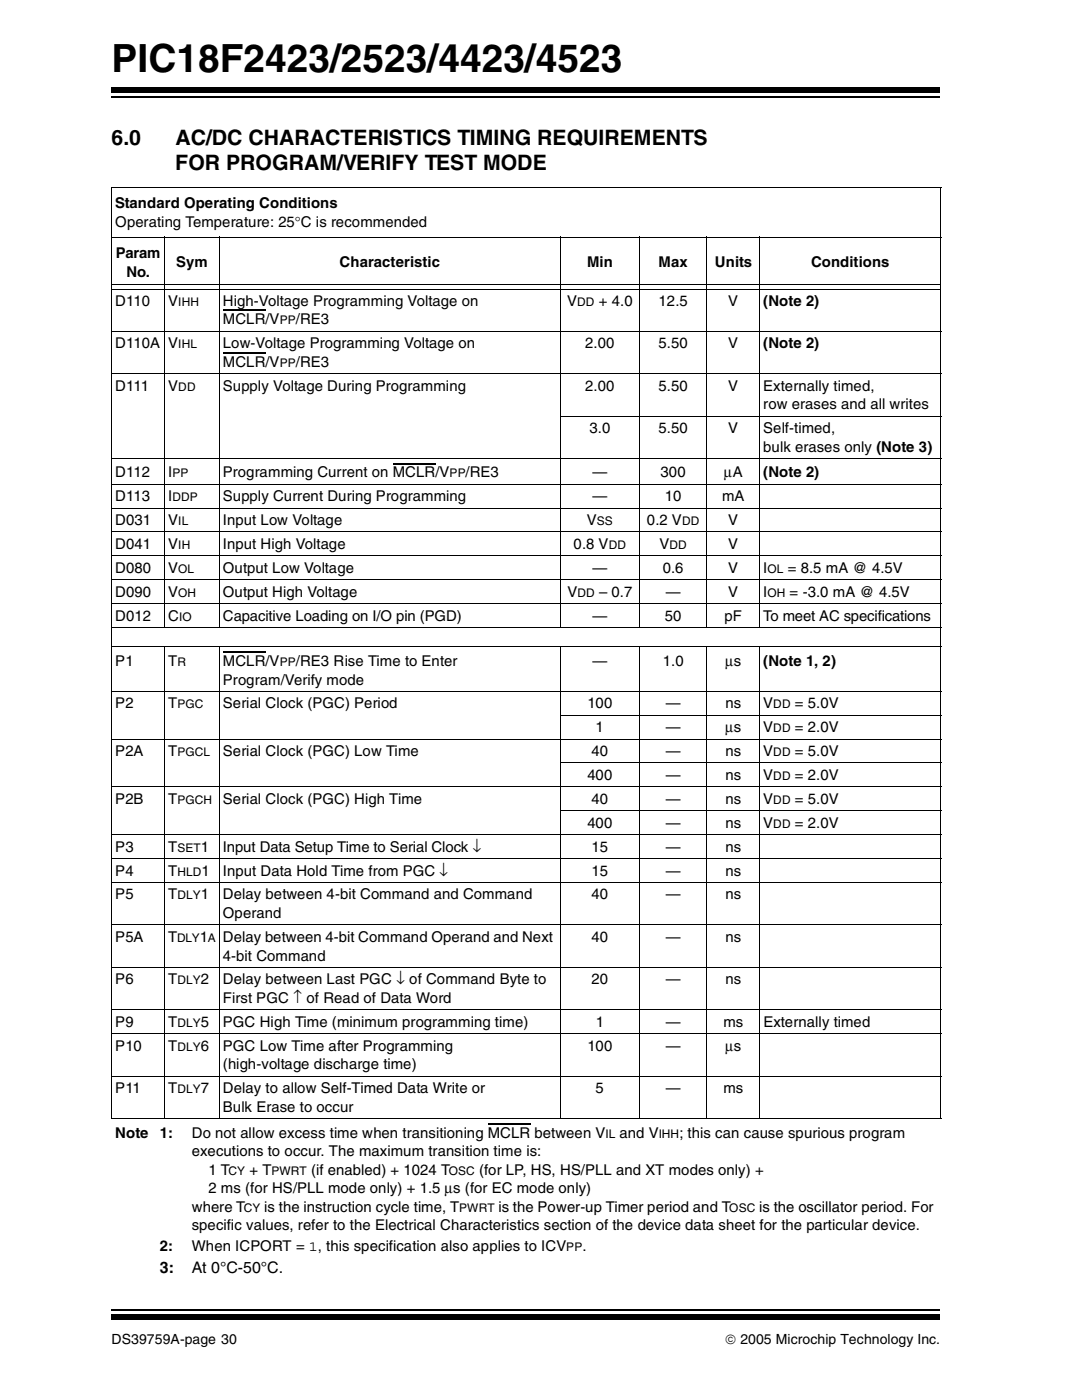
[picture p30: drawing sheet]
<svg xmlns="http://www.w3.org/2000/svg" width="216mm" height="279mm" viewBox="0 0 216 279" stroke-linecap="round" stroke-linejoin="round" font-family="sans-serif">
<defs><g id="words">
<text font-size="7.7" x="22.2" y="14.4">PIC18F2423/2523/4423/4523</text>
<g font-size="4.2">
<text x="22.2" y="29">6.0</text>
<text x="34.9" y="29">AC/DC CHARACTERISTICS TIMING REQUIREMENTS</text>
<text x="34.9" y="33.9">FOR PROGRAM/VERIFY TEST MODE</text>
</g>
<g font-size="3.2">
<text x="31.8" y="253.8">3:</text>
<text x="38.2" y="253.8">At 0°C-50°C.</text>
</g>
<g font-size="3">
<text x="22.9" y="41.5">Standard Operating Conditions</text>
<text x="22.9" y="45.2">Operating Temperature: 25°C is recommended</text>
<text x="23.1" y="51.4">Param</text>
<text x="35.1" y="53.3">Sym</text>
<text x="67.6" y="53.3">Characteristic</text>
<text x="116.9" y="53.3">Min</text>
<text x="131.2" y="53.3">Max</text>
<text x="142.4" y="53.3">Units</text>
<text x="161.6" y="53.3">Conditions</text>
<text x="25.2" y="55.1">No.</text>
<text x="22.9" y="60.9">D110</text>
<text x="33.5" y="60.9">V</text>
<text x="44.4" y="60.9">High-Voltage Programming Voltage on</text>
<text x="44.4" y="64.6">MCLR/V</text>
<text x="58.9" y="64.6">/RE3</text>
<text x="113" y="60.9">V</text>
<text x="119.3" y="60.9">+ 4.0</text>
<text x="131.2" y="60.9">12.5</text>
<text x="145.1" y="60.9">V</text>
<text x="152.1" y="60.9">(Note 2)</text>
<text x="22.9" y="69.4">D110A V</text>
<text x="44.4" y="69.4">Low-Voltage Programming Voltage on</text>
<text x="116.6" y="69.4">2.00</text>
<text x="131.2" y="69.4">5.50</text>
<text x="145.1" y="69.4">V</text>
<text x="152.1" y="69.4">(Note 2)</text>
<text x="22.9" y="77.9">D111</text>
<text x="33.5" y="77.9">V</text>
<text x="44.4" y="73.1">MCLR/V</text>
<text x="44.4" y="77.9">Supply Voltage During Programming</text>
<text x="58.9" y="73.1">/RE3</text>
<text x="116.6" y="77.9">2.00</text>
<text x="131.2" y="77.9">5.50</text>
<text x="145.1" y="77.9">V</text>
<text x="152.1" y="77.9">Externally timed,</text>
<text x="152.1" y="81.6">row erases and all writes</text>
<text x="117.4" y="86.3">3.0</text>
<text x="131.2" y="86.3">5.50</text>
<text x="145.1" y="86.3">V</text>
<text x="152.1" y="86.3">Self-timed,</text>
<text x="22.9" y="95.2">D112</text>
<text x="33.5" y="95.2">I</text>
<text x="44.4" y="95.2">Programming Current on MCLR/V</text>
<text x="92.8" y="95.2">/RE3</text>
<text x="118" y="95.2">—</text>
<text x="131.6" y="95.2">300</text>
<text x="144.2" y="95.2">μA</text>
<text x="152.1" y="95.2">(Note 2)</text>
<text x="152.1" y="90">bulk erases only (Note 3)</text>
<text x="22.9" y="99.9">D113</text>
<text x="33.5" y="99.9">I</text>
<text x="44.4" y="99.9">Supply Current During Programming</text>
<text x="118" y="99.9">—</text>
<text x="132.5" y="99.9">10</text>
<text x="143.8" y="99.9">mA</text>
<text x="22.9" y="104.7">D031</text>
<text x="33.5" y="104.7">V</text>
<text x="44.4" y="104.7">Input Low Voltage</text>
<text x="116.9" y="104.7">V</text>
<text x="128.9" y="104.7">0.2 V</text>
<text x="145.1" y="104.7">V</text>
<text x="22.9" y="109.4">D041</text>
<text x="33.5" y="109.4">V</text>
<text x="44.4" y="109.4">Input High Voltage</text>
<text x="114.3" y="109.4">0.8 V</text>
<text x="131.4" y="109.4">V</text>
<text x="145.1" y="109.4">V</text>
<text x="22.9" y="119">D090</text>
<text x="22.9" y="114.2">D080</text>
<text x="33.5" y="119">V</text>
<text x="33.5" y="114.2">V</text>
<text x="44.4" y="114.2">Output Low Voltage</text>
<text x="44.4" y="119">Output High Voltage</text>
<text x="113" y="119">V</text>
<text x="118" y="114.2">—</text>
<text x="119.3" y="119">– 0.7</text>
<text x="132" y="114.2">0.6</text>
<text x="132.6" y="119">—</text>
<text x="145.1" y="114.2">V</text>
<text x="145.1" y="119">V</text>
<text x="152.1" y="114.2">I</text>
<text x="152.1" y="119">I</text>
<text x="156.9" y="114.2">= 8.5 mA @ 4.5V</text>
<text x="157.3" y="119">= -3.0 mA @ 4.5V</text>
<text x="22.9" y="123.7">D012</text>
<text x="33.5" y="123.7">C</text>
<text x="44.4" y="123.7">Capacitive Loading on I/O pin (PGD)</text>
<text x="118" y="123.7">—</text>
<text x="132.5" y="123.7">50</text>
<text x="144.4" y="123.7">pF</text>
<text x="152.1" y="123.7">To meet AC specifications</text>
<text x="22.9" y="132.7">P1</text>
<text x="33.5" y="132.7">T</text>
<text x="44.4" y="136.4">Program/Verify mode</text>
<text x="44.4" y="132.7">MCLR/V</text>
<text x="58.9" y="132.7">/RE3 Rise Time to Enter</text>
<text x="118" y="132.7">—</text>
<text x="132" y="132.7">1.0</text>
<text x="144.5" y="132.7">μs</text>
<text x="152.1" y="132.7">(Note 1, 2)</text>
<text x="22.9" y="141.2">P2</text>
<text x="33.5" y="141.2">T</text>
<text x="44.4" y="141.2">Serial Clock (PGC) Period</text>
<text x="117" y="141.2">100</text>
<text x="132.6" y="141.2">—</text>
<text x="144.5" y="141.2">ns</text>
<text x="152.1" y="141.2">V</text>
<text x="158.4" y="141.2">= 5.0V</text>
<text x="118.7" y="146">1</text>
<text x="132.6" y="146">—</text>
<text x="144.5" y="146">μs</text>
<text x="152.1" y="146">V</text>
<text x="158.4" y="146">= 2.0V</text>
<text x="22.9" y="150.7">P2A</text>
<text x="33.5" y="150.7">T</text>
<text x="44.4" y="150.7">Serial Clock (PGC) Low Time</text>
<text x="117" y="155.5">400</text>
<text x="117.9" y="150.7">40</text>
<text x="132.6" y="150.7">—</text>
<text x="132.6" y="155.5">—</text>
<text x="144.5" y="150.7">ns</text>
<text x="144.5" y="155.5">ns</text>
<text x="152.1" y="150.7">V</text>
<text x="152.1" y="155.5">V</text>
<text x="158.4" y="150.7">= 5.0V</text>
<text x="158.4" y="155.5">= 2.0V</text>
<text x="22.9" y="160.2">P2B</text>
<text x="33.5" y="160.2">T</text>
<text x="44.4" y="160.2">Serial Clock (PGC) High Time</text>
<text x="117.9" y="160.2">40</text>
<text x="132.6" y="160.2">—</text>
<text x="144.5" y="160.2">ns</text>
<text x="152.1" y="160.2">V</text>
<text x="158.4" y="160.2">= 5.0V</text>
<text x="117" y="165">400</text>
<text x="132.6" y="165">—</text>
<text x="144.5" y="165">ns</text>
<text x="152.1" y="165">V</text>
<text x="158.4" y="165">= 2.0V</text>
<text x="22.9" y="169.8">P3</text>
<text x="33.5" y="169.8">T</text>
<text x="40" y="169.8">1</text>
<text x="44.4" y="169.8">Input Data Setup Time to Serial Clock ↓</text>
<text x="117.9" y="169.8">15</text>
<text x="132.6" y="169.8">—</text>
<text x="144.5" y="169.8">ns</text>
<text x="22.9" y="174.5">P4</text>
<text x="22.9" y="179.3">P5</text>
<text x="33.5" y="174.5">T</text>
<text x="33.5" y="179.3">T</text>
<text x="40" y="179.3">1</text>
<text x="40.2" y="174.5">1</text>
<text x="44.4" y="179.3">Delay between 4-bit Command and Command</text>
<text x="44.4" y="174.5">Input Data Hold Time from PGC ↓</text>
<text x="117.9" y="179.3">40</text>
<text x="117.9" y="174.5">15</text>
<text x="132.6" y="179.3">—</text>
<text x="132.6" y="174.5">—</text>
<text x="144.5" y="179.3">ns</text>
<text x="144.5" y="174.5">ns</text>
<text x="44.4" y="183">Operand</text>
<text x="22.9" y="187.7">P5A</text>
<text x="33.5" y="187.7">T</text>
<text x="39.8" y="187.7">1</text>
<text x="44.4" y="187.7">Delay between 4-bit Command Operand and Next</text>
<text x="44.4" y="191.5">4-bit Command</text>
<text x="117.9" y="187.7">40</text>
<text x="132.6" y="187.7">—</text>
<text x="144.5" y="187.7">ns</text>
<text x="22.9" y="196.2">P6</text>
<text x="33.5" y="196.2">T</text>
<text x="40" y="196.2">2</text>
<text x="44.4" y="196.2">Delay between Last PGC ↓ of Command Byte to</text>
<text x="117.9" y="196.2">20</text>
<text x="132.6" y="196.2">—</text>
<text x="144.5" y="196.2">ns</text>
<text x="44.4" y="199.9">First PGC ↑ of Read of Data Word</text>
<text x="22.9" y="209.5">P10</text>
<text x="22.9" y="204.7">P9</text>
<text x="33.5" y="209.5">T</text>
<text x="33.5" y="204.7">T</text>
<text x="40" y="204.7">5</text>
<text x="40" y="209.5">6</text>
<text x="44.4" y="204.7">PGC High Time (minimum programming time)</text>
<text x="44.4" y="209.5">PGC Low Time after Programming</text>
<text x="117" y="209.5">100</text>
<text x="118.7" y="204.7">1</text>
<text x="132.6" y="209.5">—</text>
<text x="132.6" y="204.7">—</text>
<text x="144.1" y="204.7">ms</text>
<text x="144.5" y="209.5">μs</text>
<text x="152.1" y="204.7">Externally timed</text>
<text x="44.4" y="213.1">(high-voltage discharge time)</text>
<text x="22.9" y="217.9">P11</text>
<text x="33.5" y="217.9">T</text>
<text x="40" y="217.9">7</text>
<text x="44.4" y="217.9">Delay to allow Self-Timed Data Write or</text>
<text x="44.4" y="221.6">Bulk Erase to occur</text>
<text x="118.7" y="217.9">5</text>
<text x="132.6" y="217.9">—</text>
<text x="144.1" y="217.9">ms</text>
<text x="22.9" y="226.7">Note</text>
<text x="31.8" y="226.7">1:</text>
<text x="38.2" y="226.7">Do not allow excess time when transitioning MCLR between V</text>
<text x="123.4" y="226.7">and V</text>
<text x="135.3" y="226.7">; this can cause spurious program</text>
<text x="38.2" y="230.4">executions to occur. The maximum transition time is:</text>
<text x="41.5" y="237.8">2 ms (for HS/PLL mode only) + 1.5 μs (for EC mode only)</text>
<text x="41.5" y="234.1">1 T</text>
<text x="49.7" y="234.1">+ T</text>
<text x="62" y="234.1">(if enabled) + 1024 T</text>
<text x="95.5" y="234.1">(for LP, HS, HS/PLL and XT modes only) +</text>
<text x="38.2" y="241.6">where T</text>
<text x="38.2" y="245.2">specific values, refer to the Electrical Characteristics section of the device data sheet for the particular device.</text>
<text x="52.6" y="241.6">is the instruction cycle time, T</text>
<text x="99.3" y="241.6">is the Power-up Timer period and T</text>
<text x="151.2" y="241.6">is the oscillator period. For</text>
<text x="31.8" y="249.3">2:</text>
<text x="38.2" y="249.3">When ICPORT = 1, this specification also applies to ICV</text>
<text x="116" y="249.3">.</text>
</g>
<g font-size="2.8">
<text x="22.2" y="267.8">DS39759A-page 30</text>
<text x="144.5" y="267.8">© 2005 Microchip Technology Inc.</text>
</g>
<g font-size="2.4">
<text x="35.5" y="60.9">IHH</text>
<text x="55.8" y="64.6">PP</text>
<text x="115" y="60.9">DD</text>
<text x="35.5" y="69.4">IHL</text>
<text x="35.5" y="77.9">DD</text>
<text x="55.8" y="73.1">PP</text>
<text x="34.4" y="95.2">PP</text>
<text x="89.6" y="95.2">PP</text>
<text x="34.4" y="99.9">DDP</text>
<text x="35.5" y="104.7">IL</text>
<text x="118.9" y="104.7">SS</text>
<text x="135.9" y="104.7">DD</text>
<text x="35.5" y="109.4">IH</text>
<text x="121.3" y="109.4">DD</text>
<text x="133.4" y="109.4">DD</text>
<text x="35.5" y="114.2">OL</text>
<text x="35.5" y="119">OH</text>
<text x="115" y="119">DD</text>
<text x="152.9" y="114.2">OL</text>
<text x="152.9" y="119">OH</text>
<text x="35.7" y="123.7">IO</text>
<text x="35.3" y="132.7">R</text>
<text x="55.8" y="132.7">PP</text>
<text x="35.3" y="141.2">PGC</text>
<text x="154.1" y="141.2">DD</text>
<text x="154.1" y="146">DD</text>
<text x="35.3" y="150.7">PGCL</text>
<text x="154.1" y="150.7">DD</text>
<text x="154.1" y="155.5">DD</text>
<text x="35.3" y="160.2">PGCH</text>
<text x="154.1" y="160.2">DD</text>
<text x="154.1" y="165">DD</text>
<text x="35.3" y="169.8">SET</text>
<text x="35.3" y="174.5">HLD</text>
<text x="35.3" y="179.3">DLY</text>
<text x="35.3" y="187.7">DLY A</text>
<text x="35.3" y="196.2">DLY</text>
<text x="35.3" y="204.7">DLY</text>
<text x="35.3" y="209.5">DLY</text>
<text x="35.3" y="217.9">DLY</text>
<text x="120.6" y="226.7">IL</text>
<text x="131.2" y="226.7">IHH</text>
<text x="45.5" y="234.1">CY</text>
<text x="54.1" y="234.1">PWRT</text>
<text x="89.4" y="234.1">OSC</text>
<text x="48.6" y="241.6">CY</text>
<text x="91.5" y="241.6">PWRT</text>
<text x="145.3" y="241.6">OSC</text>
<text x="112.8" y="249.3">PP</text>
</g>
</g></defs>
<path d="M22.2 19.3h165.1" fill="none" stroke="#000" stroke-width=".34"/>
<path d="M22.2 17.4h165.1v1h-165.1z" fill="#000"/>
<path d="M22.2 260h165.1v5.9h-165.1z" fill="#fff"/>
<path d="M22.2 261h165.1" fill="none" stroke="#000" stroke-width=".34"/>
<path d="M22.2 262h165.1v1.1h-165.1z" fill="#000"/>
<path d="M44.4 61.9h8.5M44.4 70.3h8.5M78.2 92.4h8.5M44.4 129.9h8.5M97.2 224h8.5" fill="none" stroke="#000" stroke-width=".21"/>
<g fill="none" stroke="#000" stroke-width=".2">
<path d="M22.1 37.4h165.4M22.2 37.5v185.4M187.5 37.5v185.4M22.1 47.3h165.4M22.3 56.7h165.1M22.3 57.6h165.1M32.8 47.2v78M43.7 47.2v78M111.6 47.2v78M127.4 47.2v78M140.8 47.2v78M151.4 47.2v78"/>
<path d="M22.1 66h165.4M22.1 74.5h165.4M22.1 91.4h165.4M22.1 96.5h165.4M111.5 82.9h76M22.1 101.3h165.4M22.1 106h165.4M22.1 110.8h165.4M22.1 115.5h165.4M22.1 120.3h165.4M22.1 125.1h165.4M22.1 128.9h165.4"/>
<path d="M22.1 137.8h165.4M32.8 128.9v94.2M43.7 128.9v94.2M111.6 128.9v94.2M127.4 128.9v94.2M140.8 128.9v94.2M151.4 128.9v94.2M22.1 147.3h165.4M22.1 156.8h165.4M111.5 142.5h76M111.5 152.1h76M22.1 166.4h165.4"/>
<path d="M22.1 171.1h165.4M22.1 175.9h165.4M111.5 161.6h76M22.1 184.4h165.4M22.1 192.8h165.4M22.1 201.3h165.4M22.1 206h165.4M22.1 214.5h165.4M22.1 223h165.4"/>
</g>
<use href="#words"/>
</svg>
